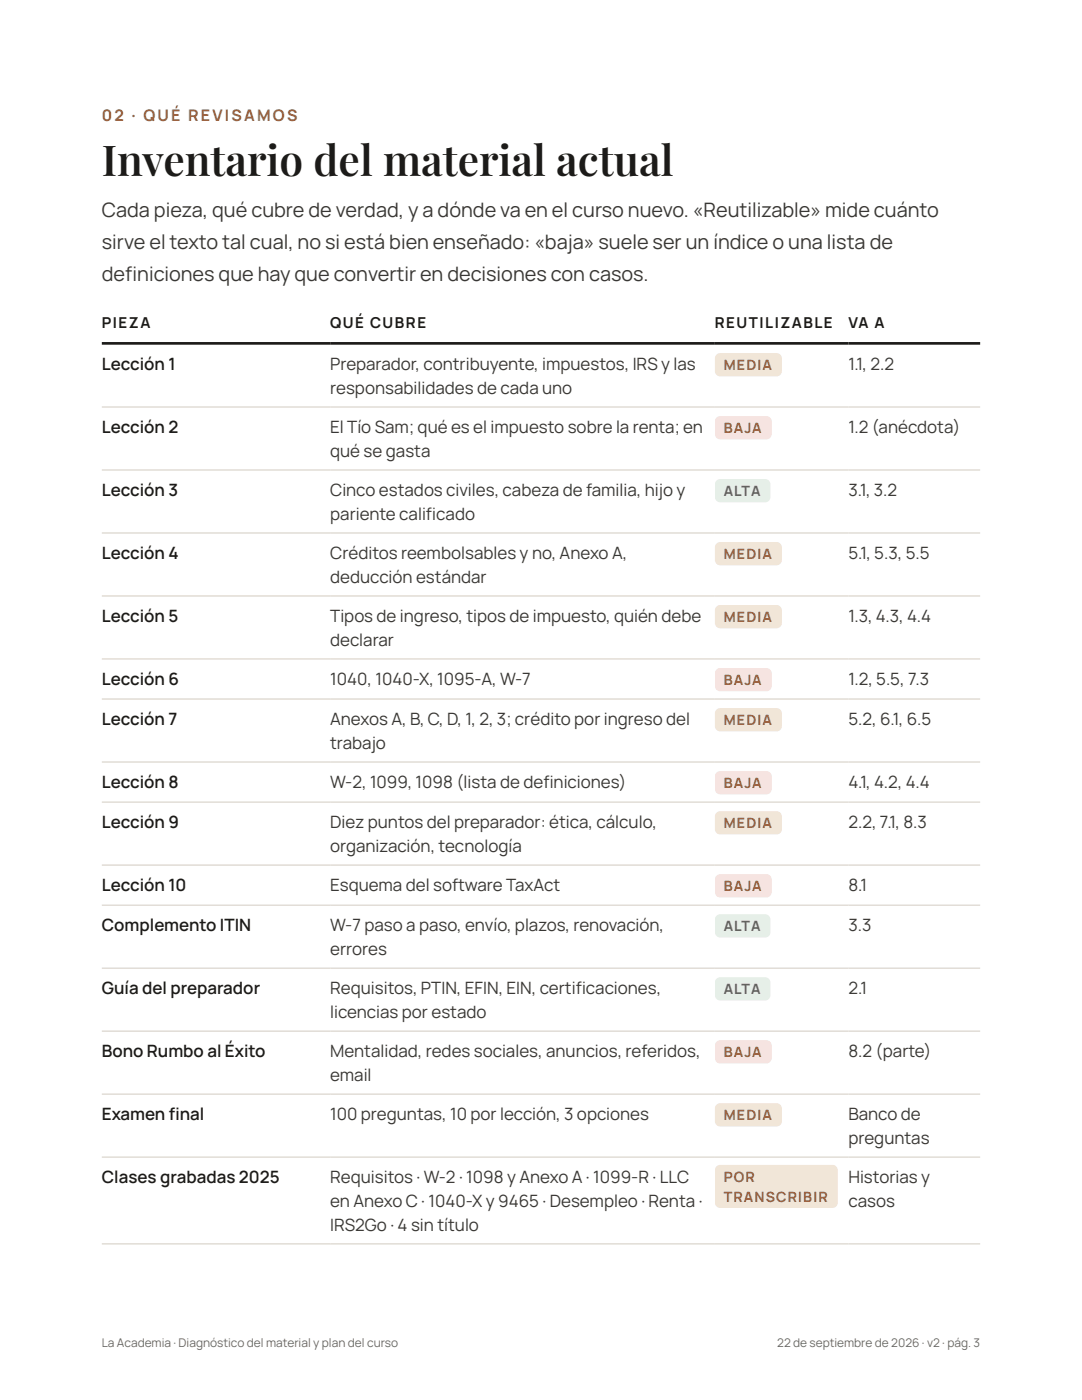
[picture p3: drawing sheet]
<svg xmlns="http://www.w3.org/2000/svg" width="216mm" height="279mm" viewBox="0 0 216 279" stroke-linecap="round" stroke-linejoin="round" font-family="sans-serif">
<defs><g id="words">
<text font-size="8.5" fill="#1c1b19" x="20.3" y="35.2">Inventario del material actual</text>
<g font-size="4" fill="#3a3835">
<text x="20.3" y="43.4">Cada pieza, qué cubre de verdad, y a dónde va en el curso nuevo. «Reutilizable» mide cuánto</text>
<text x="20.3" y="49.7">sirve el texto tal cual, no si está bien enseñado: «baja» suele ser un índice o una lista de</text>
<text x="20.3" y="56.1">def</text>
<text x="25" y="56.1">iniciones que hay que convertir en decisiones con casos.</text>
</g>
<g font-size="3.4" fill="#1c1b19">
<text x="20.3" y="73.9">Lección 1</text>
<text x="20.3" y="86.4">Lección 2</text>
<text x="20.3" y="99">Lección 3</text>
<text x="20.3" y="111.6">Lección 4</text>
<text x="20.3" y="124.1">Lección 5</text>
<text x="20.3" y="136.7">Lección 6</text>
<text x="20.3" y="144.7">Lección 7</text>
<text x="20.3" y="157.3">Lección 8</text>
<text x="20.3" y="165.3">Lección 9</text>
<text x="20.3" y="177.9">Lección 10</text>
<text x="20.3" y="185.9">Complemento ITIN</text>
<text x="20.3" y="198.4">Guía del preparador</text>
<text x="20.3" y="211">Bono Rumbo al Éxito</text>
<text x="20.3" y="223.6">Examen f</text>
<text x="33.7" y="223.6">inal</text>
<text x="20.3" y="236.1">Clases grabadas 2025</text>
</g>
<g font-size="3.4" fill="#3a3835">
<text x="65.9" y="73.9">Preparador, contribuyente, impuestos, IRS y las</text>
<text x="169.3" y="73.9">1.1, 2.2</text>
<text x="65.9" y="78.6">responsabilidades de cada uno</text>
<text x="65.9" y="86.4">El Tío Sam; qué es el impuesto sobre la renta; en</text>
<text x="169.3" y="86.4">1.2 (anécdota)</text>
<text x="65.9" y="91.2">qué se gasta</text>
<text x="65.9" y="99">Cinco estados civiles, cabeza de familia, hijo y</text>
<text x="169.3" y="99">3.1, 3.2</text>
<text x="65.9" y="103.8">pariente calif</text>
<text x="85" y="103.8">icado</text>
<text x="65.9" y="111.6">Créditos reembolsables y no, Anexo A,</text>
<text x="169.3" y="111.6">5.1, 5.3, 5.5</text>
<text x="65.9" y="116.3">deducción estándar</text>
<text x="65.9" y="124.1">Tipos de ingreso, tipos de impuesto, quién debe</text>
<text x="169.3" y="124.1">1.3, 4.3, 4.4</text>
<text x="65.9" y="128.9">declarar</text>
<text x="65.9" y="136.7">1040, 1040-X, 1095-A, W-7</text>
<text x="169.3" y="136.7">1.2, 5.5, 7.3</text>
<text x="65.9" y="144.7">Anexos A, B, C, D, 1, 2, 3; crédito por ingreso del</text>
<text x="65.9" y="149.5">trabajo</text>
<text x="169.3" y="144.7">5.2, 6.1, 6.5</text>
<text x="65.9" y="157.3">W-2, 1099, 1098 (lista de def</text>
<text x="108.4" y="157.3">iniciones)</text>
<text x="169.3" y="157.3">4.1, 4.2, 4.4</text>
<text x="65.9" y="165.3">Diez puntos del preparador: ética, cálculo,</text>
<text x="169.3" y="165.3">2.2, 7.1, 8.3</text>
<text x="65.9" y="170">organización, tecnología</text>
<text x="65.9" y="177.9">Esquema del software TaxAct</text>
<text x="169.3" y="177.9">8.1</text>
<text x="65.9" y="185.9">W-7 paso a paso, envío, plazos, renovación,</text>
<text x="169.3" y="185.9">3.3</text>
<text x="65.9" y="190.6">errores</text>
<text x="65.9" y="198.4">Requisitos, PTIN, EFIN, EIN, certif</text>
<text x="65.9" y="203.2">licencias por estado</text>
<text x="114.9" y="198.4">icaciones,</text>
<text x="169.3" y="198.4">2.1</text>
<text x="65.9" y="211">Mentalidad, redes sociales, anuncios, referidos,</text>
<text x="65.9" y="215.7">email</text>
<text x="169.3" y="211">8.2 (parte)</text>
<text x="65.9" y="223.6">100 preguntas, 10 por lección, 3 opciones</text>
<text x="169.3" y="223.6">Banco de</text>
<text x="169.3" y="228.3">preguntas</text>
<text x="65.9" y="236.1">Requisitos · W-2 · 1098 y Anexo A · 1099-R · LLC</text>
<text x="169.3" y="236.1">Historias y</text>
<text x="65.9" y="240.9">en Anexo C · 1040-X y 9465 · Desempleo · Renta ·</text>
<text x="65.9" y="245.6">IRS2Go · 4 sin título</text>
<text x="169.3" y="240.9">casos</text>
</g>
<text font-size="3.2" fill="#8c6539" x="20.3" y="24.1">02 · QUÉ REVISAMOS</text>
<g font-size="3" fill="#1c1b19">
<text x="20.3" y="65.5">PIEZA</text>
<text x="65.9" y="65.5">QUÉ CUBRE</text>
<text x="142.6" y="65.5">REUTILIZABLE</text>
<text x="169.3" y="65.5">VA A</text>
</g>
<g font-size="2.8" fill="#8c6539">
<text x="144.4" y="73.9">MEDIA</text>
<text x="144.4" y="111.6">MEDIA</text>
<text x="144.4" y="124.1">MEDIA</text>
<text x="144.4" y="144.7">MEDIA</text>
<text x="144.4" y="165.3">MEDIA</text>
<text x="144.4" y="223.6">MEDIA</text>
<text x="144.4" y="235.9">POR</text>
<text x="144.4" y="239.8">TRANSCRIBIR</text>
</g>
<g font-size="2.8" fill="#b5483a">
<text x="144.4" y="86.4">BAJA</text>
<text x="144.4" y="136.7">BAJA</text>
<text x="144.4" y="157.3">BAJA</text>
<text x="144.4" y="177.9">BAJA</text>
<text x="144.4" y="211">BAJA</text>
</g>
<g font-size="2.8" fill="#4e7a5a">
<text x="144.4" y="99">ALTA</text>
<text x="144.4" y="185.9">ALTA</text>
<text x="144.4" y="198.4">ALTA</text>
</g>
<g font-size="2.4" fill="#6f6a63">
<text x="20.3" y="268.9">La Academia · Diagnóstico del material y plan del curso</text>
<text x="155.1" y="268.9">22 de septiembre de 2026 · v2 · pág. 3</text>
</g>
</g></defs>
<g fill="none" stroke="#ddd8d0" stroke-width=".26">
<path d="M20.3 81.2h175.3M20.3 93.8h175.3M20.3 106.4h175.3M20.3 118.9h175.3M20.3 131.5h175.3M20.3 139.5h175.3M20.3 152.1h175.3M20.3 160.1h175.3M20.3 172.6h175.3M20.3 180.7h175.3M20.3 193.2h175.3M20.3 205.8h175.3"/>
<path d="M20.3 218.4h175.3M20.3 230.9h175.3M20.3 248.2h175.3"/>
</g>
<path d="M20.3 68.5h175.3" fill="none" stroke="#1c1b19" stroke-width=".53"/>
<path d="M142.6 70.5h13.4v4.6h-13.4z" fill="#f1e6d8"/>
<path d="M142.6 83h11.4v4.7h-11.4z" fill="#f6e4e1"/>
<path d="M142.6 95.6h11.1v4.7h-11.1z" fill="#e6efe8"/>
<g fill="#f1e6d8">
<path d="M142.6 108.2h13.4v4.6h-13.4z"/>
<path d="M142.6 120.7h13.4v4.7h-13.4z"/>
</g>
<path d="M142.6 133.3h11.4v4.7h-11.4z" fill="#f6e4e1"/>
<path d="M142.6 141.3h13.4v4.7h-13.4z" fill="#f1e6d8"/>
<path d="M142.6 153.9h11.4v4.6h-11.4z" fill="#f6e4e1"/>
<path d="M142.6 161.9h13.4v4.6h-13.4z" fill="#f1e6d8"/>
<path d="M142.6 174.5h11.4v4.6h-11.4z" fill="#f6e4e1"/>
<g fill="#e6efe8">
<path d="M142.6 182.5h11.1v4.6h-11.1z"/>
<path d="M142.6 195h11.1v4.7h-11.1z"/>
</g>
<path d="M142.6 207.6h11.4v4.6h-11.4z" fill="#f6e4e1"/>
<g fill="#f1e6d8">
<path d="M142.6 220.2h13.4v4.6h-13.4z"/>
<path d="M142.6 232.5h24.6v8.6h-24.6z"/>
</g>
<use href="#words"/>
</svg>
